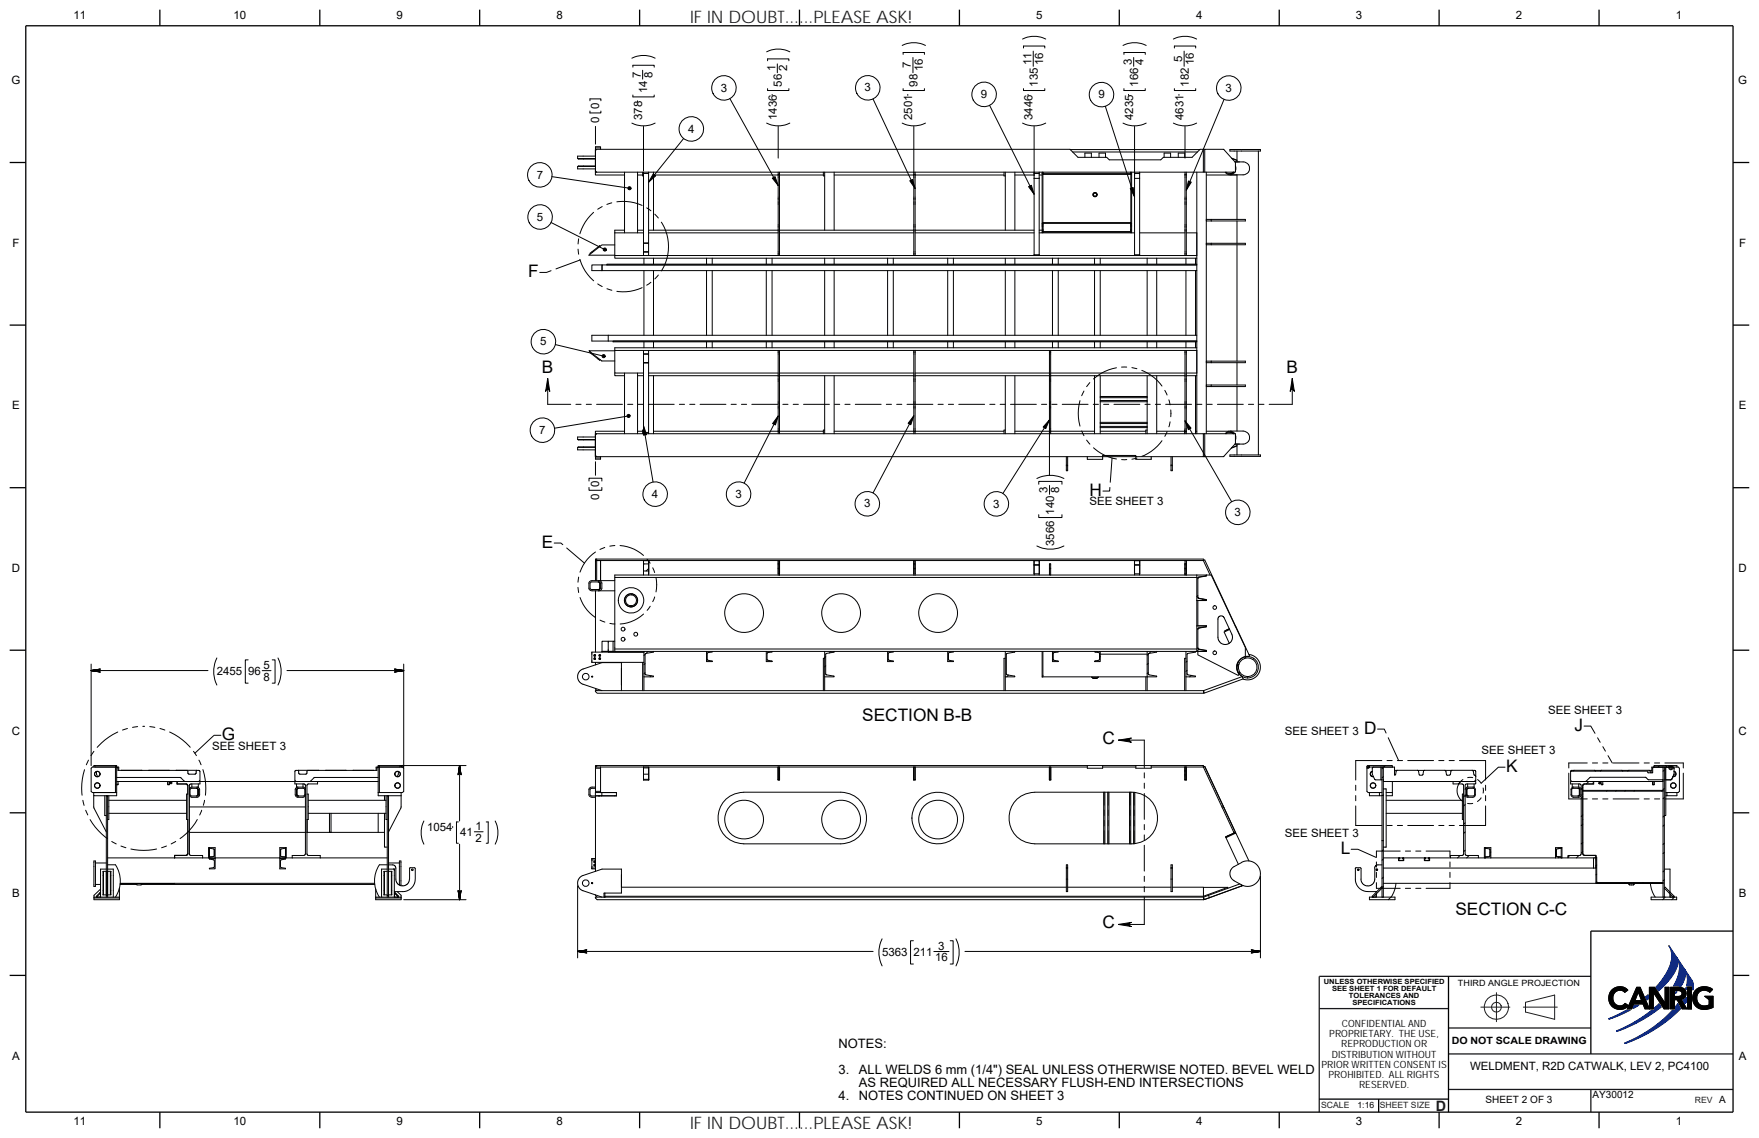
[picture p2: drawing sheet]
<svg xmlns="http://www.w3.org/2000/svg" width="432mm" height="279mm" viewBox="0 0 432 279" stroke-linecap="round" stroke-linejoin="round" font-family="sans-serif">
<defs><g id="words">
<g font-size="4.2" fill="#191924">
<text x="169.4" y="5.6">IF IN DOUBT......PLEASE ASK!</text>
<text x="169.4" y="277.1">IF IN DOUBT......PLEASE ASK!</text>
</g>
<g font-size="4.2">
<text x="129.7" y="68.1">F</text>
<text x="133" y="91.5">B</text>
<text x="315.8" y="91.5">B</text>
<text x="267.5" y="121.8">H</text>
<text x="133" y="134.5">E</text>
<text x="211.7" y="177">SECTION B-B</text>
<text x="386.5" y="179.5">J</text>
<text x="54.5" y="181.7">G</text>
<text x="270.7" y="182.7">C</text>
<text x="334.9" y="180.2">D</text>
<text x="369.7" y="189.5">K</text>
<text x="329.1" y="209.7">L</text>
<text x="270.7" y="227.9">C</text>
<text x="357.3" y="224.6">SECTION C-C</text>
</g>
<text font-size="3.5" fill="#191924" x="352.4" y="272.7">D</text>
<g font-size="3.2">
<text x="205.8" y="257.3">NOTES:</text>
<text x="205.8" y="263.7">3.</text>
<text x="210.8" y="263.7">ALL WELDS 6 mm (1/4&quot;) SEAL UNLESS OTHERWISE NOTED. BEVEL WELD</text>
<text x="210.8" y="266.8">AS REQUIRED ALL NECESSARY FLUSH-END INTERSECTIONS</text>
<text x="205.8" y="270">4.</text>
<text x="210.8" y="270">NOTES CONTINUED ON SHEET 3</text>
</g>
<g font-size="2.8">
<text x="18.1" y="4.7">11</text>
<text x="57.3" y="4.7">10</text>
<text x="97.3" y="4.7">9</text>
<text x="136.6" y="4.7">8</text>
<text x="254.4" y="4.7">5</text>
<text x="293.6" y="4.7">4</text>
<text x="332.9" y="4.7">3</text>
<text x="372.1" y="4.7">2</text>
<text x="411.4" y="4.7">1</text>
<text x="190.4" y="17.5" transform="rotate(-90 190.4 17.5)">1</text>
<text x="193.2" y="17.5" transform="rotate(-90 193.2 17.5)">2</text>
<text x="223.6" y="16.8" transform="rotate(-90 223.6 16.8)">7</text>
<text x="226.5" y="17.5" transform="rotate(-90 226.5 17.5)">16</text>
<text x="253.2" y="16" transform="rotate(-90 253.2 16)">11</text>
<text x="256.1" y="16" transform="rotate(-90 256.1 16)">16</text>
<text x="277.8" y="16" transform="rotate(-90 277.8 16)">3</text>
<text x="280.7" y="16" transform="rotate(-90 280.7 16)">4</text>
<text x="290.2" y="15.2" transform="rotate(-90 290.2 15.2)">5</text>
<text x="293.1" y="16" transform="rotate(-90 293.1 16)">16</text>
<text x="2.9" y="20.7">G</text>
<text x="157.3" y="19.1" transform="rotate(-90 157.3 19.1)">7</text>
<text x="158.9" y="22.9" transform="rotate(-90 158.9 22.9)">14</text>
<text x="160.2" y="19.1" transform="rotate(-90 160.2 19.1)">8</text>
<text x="176.9" y="22.5">3</text>
<text x="191.9" y="21.3" transform="rotate(-90 191.9 21.3)">56</text>
<text x="212.2" y="22.5">3</text>
<text x="225.2" y="21.3" transform="rotate(-90 225.2 21.3)">98</text>
<text x="254.8" y="21.3" transform="rotate(-90 254.8 21.3)">135</text>
<text x="279.4" y="21.3" transform="rotate(-90 279.4 21.3)">166</text>
<text x="291.8" y="21.3" transform="rotate(-90 291.8 21.3)">182</text>
<text x="300.9" y="22.5">3</text>
<text x="426.7" y="20.7">G</text>
<text x="157.6" y="29.4" transform="rotate(-90 157.6 29.4)">378</text>
<text x="190.7" y="29.4" transform="rotate(-90 190.7 29.4)">1436</text>
<text x="223.9" y="29.4" transform="rotate(-90 223.9 29.4)">2501</text>
<text x="240.8" y="24.1">9</text>
<text x="253.5" y="29.4" transform="rotate(-90 253.5 29.4)">3446</text>
<text x="269.6" y="24.1">9</text>
<text x="278.2" y="29.4" transform="rotate(-90 278.2 29.4)">4235</text>
<text x="290.5" y="29.4" transform="rotate(-90 290.5 29.4)">4631</text>
<text x="147.1" y="30.2" transform="rotate(-90 147.1 30.2)">0 0</text>
<text x="168.9" y="32.6">4</text>
<text x="131.7" y="43.8">7</text>
<text x="131.8" y="54.2">5</text>
<text x="3.1" y="60.6">F</text>
<text x="427" y="60.6">F</text>
<text x="132.6" y="84.8">5</text>
<text x="3" y="100.5">E</text>
<text x="426.9" y="100.5">E</text>
<text x="132.4" y="106.5">7</text>
<text x="147.1" y="119.7" transform="rotate(-90 147.1 119.7)">0</text>
<text x="147.1" y="122.7" transform="rotate(-90 147.1 122.7)">0</text>
<text x="160" y="122.2">4</text>
<text x="180.5" y="122.2">3</text>
<text x="212.1" y="124.6">3</text>
<text x="243.8" y="124.6">3</text>
<text x="257.2" y="121.1" transform="rotate(-90 257.2 121.1)">3</text>
<text x="260" y="121.1" transform="rotate(-90 260 121.1)">8</text>
<text x="267.4" y="124.1">SEE SHEET 3</text>
<text x="258.7" y="126.4" transform="rotate(-90 258.7 126.4)">140</text>
<text x="303.1" y="126.7">3</text>
<text x="258.7" y="134" transform="rotate(-90 258.7 134)">3566</text>
<text x="2.9" y="140.4">D</text>
<text x="426.8" y="140.4">D</text>
<text x="53.2" y="165.8">2455</text>
<text x="60.9" y="165.8">96</text>
<text x="64.7" y="164.2">5</text>
<text x="64.7" y="167.1">8</text>
<text x="380" y="175.4">SEE SHEET 3</text>
<text x="2.9" y="180.3">C</text>
<text x="52.1" y="184.2">SEE SHEET 3</text>
<text x="315.4" y="180.6">SEE SHEET 3</text>
<text x="363.7" y="185.1">SEE SHEET 3</text>
<text x="426.8" y="180.3">C</text>
<text x="116.7" y="203.8">1</text>
<text x="104.8" y="204.1">1054</text>
<text x="113" y="205.3">41</text>
<text x="116.7" y="206.6">2</text>
<text x="315.4" y="205.5">SEE SHEET 3</text>
<text x="3" y="220.2">B</text>
<text x="426.9" y="220.2">B</text>
<text x="230.3" y="233.2">3</text>
<text x="216.5" y="234.8">5363</text>
<text x="224.2" y="234.8">211</text>
<text x="229.5" y="236.1">16</text>
<text x="3" y="260.2">A</text>
<text x="360.9" y="262.7">WELDMENT, R2D CATWALK, LEV 2, PC4100</text>
<text x="426.9" y="260.2">A</text>
<text x="18.1" y="276.2">11</text>
<text x="57.3" y="276.2">10</text>
<text x="97.3" y="276.2">9</text>
<text x="136.6" y="276.2">8</text>
<text x="254.4" y="276.2">5</text>
<text x="293.6" y="276.2">4</text>
<text x="332.9" y="276.2">3</text>
<text x="372.1" y="276.2">2</text>
<text x="411.4" y="276.2">1</text>
</g>
<g font-size="2.5">
<text x="326.3" y="254.7">PROPRIETARY. THE USE,</text>
<text x="329.2" y="257.2">REPRODUCTION OR</text>
<text x="329.4" y="252.2">CONFIDENTIAL AND</text>
<text x="356.4" y="256.4">DO NOT SCALE DRAWING</text>
<text x="324.4" y="262.1">PRIOR WRITTEN CONSENT IS</text>
<text x="327" y="259.7">DISTRIBUTION WITHOUT</text>
<text x="326.1" y="264.6">PROHIBITED. ALL RIGHTS</text>
<text x="333.6" y="267.1">RESERVED.</text>
<text x="390.9" y="269.6">AY30012</text>
<text x="364.7" y="270.9">SHEET 2 OF 3</text>
<text x="422" y="270.9">A</text>
</g>
<g font-size="2.1">
<text x="357.9" y="242">THIRD ANGLE PROJECTION</text>
<text x="333.2" y="272.1">1:16</text>
</g>
<g font-size="2.1" fill="#191924">
<text x="324.3" y="272.1">SCALE</text>
<text x="338.7" y="272.1">SHEET SIZE</text>
<text x="416.1" y="270.9">REV</text>
</g>
<g font-size="1.8">
<text x="325" y="241.6">UNLESS OTHERWISE SPECIFIED</text>
<text x="327" y="243.3">SEE SHEET 1 FOR DEFAULT</text>
<text x="331.1" y="245.1">TOLERANCES AND</text>
<text x="332" y="246.9">SPECIFICATIONS</text>
</g>
</g></defs>
<path d="M390.5 239.7h-66.7v33.3M323.8 247.6h31.8M355.6 258.8h69.8M355.6 252.4h34.9M355.6 267.5h69.8M390.5 267.5v5.5" fill="none" stroke="#191924" stroke-width=".32"/>
<g fill="none" stroke="#000" stroke-width=".32">
<path d="M6.3 6.3h419.1v266.8h-419.1zM39.2 2.4v3.9M78.5 2.4v3.9M117.8 2.4v3.9M157 2.4v3.9M196.3 2.4v3.9M235.5 2.4v3.9M274.8 2.4v3.9M314 2.4v3.9M353.3 2.4v3.9M392.5 2.4v3.9M2.4 39.9h3.9"/>
<path d="M425.4 39.9h4M2.4 79.8h3.9M425.4 79.8h4M2.4 119.7h3.9M425.4 119.7h4M6.3 139.7h.1M425.4 139.7h.1M2.4 159.6h3.9M425.4 159.6h4M2.4 199.6h3.9M425.4 199.6h4M2.4 239.5h3.9"/>
<path d="M355.6 239.7v33.4M425.4 239.5h4M425.4 228.6h-34.9v30.2M39.2 273v4M78.5 273v4M117.8 273v4M157 273v4M196.3 273v4M235.5 273v4M274.8 273v4M314 273v4M323.8 269.9h31.8"/>
<path d="M338.4 269.9v3.2M353.3 273v4M392.5 273v4"/>
</g>
<path d="M409.7 232.2l1.8 2.7 .3 .7a4.5 4.5 0 0 1-1.1 3.7l-1.3 1.7-2.3 2.3-.6-.9a13.7 13.7 0 0 0 3.9-7.3 4.4 4.4 0 0 0-.7-2.9zM411.5 234.9l1.9 2.8a4 4 0 0 1-.8 4.4h-1.8a6.9 6.9 0 0 0 .7-7.1zM413.5 238l2 3 .2 1-.2 1v-.9h-1.5a5.2 5.2 0 0 0-.5-4.1zM394.9 250.1l4.3-2.1h.9l-3.3 1.6-1.8 .6zM396.8 253.1a35.6 35.6 0 0 0 8.7-5.1h.6v-.6l1.2-1 .5 .8a36.6 36.6 0 0 1-10.9 6zM398.8 256.1a32.8 32.8 0 0 0 11.8-8.1h.7a1.97 1.97 0 0 1 .6-1.6l.6 1.3a35.8 35.8 0 0 1-13.6 8.5zM401.2 246.8h1.1l-1.4 .8zM404 244.8l.6-.5v1l-.3 .2zM411.3 243.5h.3l-.3 .4zM413.2 245.6l.7-.7v1.1l-.2 .4zM413.9 242.4v.5z" fill="none" stroke="#0d2b88" stroke-width=".25"/>
<g fill="#0d2b88" stroke="#0d2b88" stroke-width=".25">
<path d="M394.9 250.1l4.3-2.1h.9l-4.1 1.9-1 .3z" fill-rule="evenodd"/>
<path d="M401.2 246.8h1.1l-1.4 .8z" fill-rule="evenodd"/>
<path d="M404.1 244.6l.5-.3v1l-.3 .2-.3-.7z" fill-rule="evenodd"/>
<path d="M409.7 232.2l1.9 2.8-.1-.1a2.55 2.55 0 0 1 0 2.9 17.3 17.3 0 0 1-4.4 5.5l-.6-.9a12.2 12.2 0 0 0 3.9-8.1l-.2-.9z" fill-rule="evenodd"/>
<path d="M411.6 235l1.8 2.7a4.2 4.2 0 0 1-.8 4.4h-1.8a6.9 6.9 0 0 0 .8-7.1z" fill-rule="evenodd"/>
<path d="M413.5 238l2 3.1 .2 .9-.2 1v-.9h-1.5a5.1 5.1 0 0 0-.5-4.1z" fill-rule="evenodd"/>
<path d="M411.3 243.5h.3l-.3 .4z" fill-rule="evenodd"/>
<path d="M413.9 242.4v.5z" fill-rule="evenodd"/>
<path d="M413.2 245.6l.7-.7v1.1l-.2 .4z" fill-rule="evenodd"/>
<path d="M396.8 253.1l4.8-2.4 3.9-2.7h.6a1.72 1.72 0 0 1 1.2-1.6l.5 .8a37 37 0 0 1-10.9 6z" fill-rule="evenodd"/>
<path d="M398.8 256.1l2.6-1.2 3.6-2.1a29.1 29.1 0 0 0 5.6-4.8h.7v-.9l.6-.7 .6 1.3a35.8 35.8 0 0 1-13.6 8.5z" fill-rule="evenodd"/>
</g>
<g fill="none" stroke="#000" stroke-width=".25">
<path d="M155.1 14.3a6.4 6.4 0 0 1 5.7 0M155.4 16.5v-.5h5.2v.5M157.8 17.3v2.1M188.2 12.7a6.3 6.3 0 0 1 5.7 0M188.4 14.9v-.4h5.3v.4M190.8 15.7v2.2M221.5 11.2a6.4 6.4 0 0 1 5.7 0M221.7 13.4v-.5h5.2v.5M224.1 14.1v3.8M251 9.6a6.3 6.3 0 0 1 5.7 0M251.2 11.8v-.5h5.3v.5M253.6 12.6v3.7"/>
<path d="M275.7 11.2a6.3 6.3 0 0 1 5.7 0M275.9 13.4v-.5h5.2v.5M278.3 14.1v2.2M288 9.6a6.4 6.4 0 0 1 5.8 0M288.3 11.8v-.5h5.2v.5M290.7 12.6v3.7M141.8 38.9h4.4M144.8 27.3v.4h2.7v-.4M144.8 24.7v-.4h2.7v.4M146.2 37l.3-.3h116.2l1.9 1.9h7.1l.6 .6h12.6l.7-.6h7l2-1.9h.8v5.6h-148.9M146.2 36.7v1.6h-4.4v.6l4.4 .2M146.2 31v4.4"/>
<path d="M146.2 36.3h1.2M147.4 36.3v-.3h-1.2v6.3h.3M147.4 36.3v.4M155.1 30.2a6.4 6.4 0 0 0 5.7 0M155.4 23.3v.5h5.2v-.5M156.5 24.7h.1M158 31v11M167.8 34l-8.6 10.7M179.2 24.2l11.8 21.4M188.2 30.2a6.3 6.3 0 0 0 5.7 0M188.4 21.8v.4h5.3v-.4M189.5 23.2h.1"/>
<path d="M191 31v7.8M214.3 24.3l10.3 22M221.5 30.2a6.4 6.4 0 0 0 5.7 0M221.7 21.8v.4h5.2v-.4M222.8 23.2h.1M224.3 31v25.5M242.9 25.9l11 21.8M251 30.2a6.3 6.3 0 0 0 5.7 0M251.2 21.8v.4h5.3v-.4M252.4 23.2h.1M253.9 31v31.7M262.7 36.7h31.8"/>
<path d="M263.3 37.3h30.6M266.3 38.6v-1h1.6v1M269.8 38.6v-1h1.6v1M271.3 26.1l7.2 22.2M275.7 30.2a6.3 6.3 0 0 0 5.7 0M275.9 21.8v.4h5.2v-.4M277 23.2h.1M278.5 31v31.7M285.8 38.6v-1h1.6v1M288 30.2a6.4 6.4 0 0 0 5.8 0M288.3 21.8v.4h5.2v-.4M289.2 38.6v-1h1.6v1"/>
<path d="M289.4 23.2h.1M290.9 31v7.8M295.4 36.7h.3M295.7 36.7h4.7l2.9 3.2v2.4h-7.6zM300.5 24.4l-9.3 22.3M301.9 36.7h7.5v.4h-7.5zM302.3 38.8l1.4 .5M302.5 38.9l1.2 .5M303.2 39.8h2a1.59 1.59 0 0 1 1.5 1.5 1.59 1.59 0 0 1-1.5 1.6h-3.3M303.7 37.1v2.7M308.9 37.1v74.6M135.3 54.6l13.2 6.7"/>
<path d="M135.5 43.4l19 2.8M141.8 40.9h4.4M142 58.6l-.1 1.3M145.7 52.1a11.4 11.4 0 0 0-3.4 5.3M146.2 42l.3 .3M146.2 40.7h-4.2l-.2 .2v.6h4.4v1.5h7.1M147.8 50.7l-1.1 .7M150.2 49.8l-1.2 .4M150.9 57.2v5.5h7.1M150.9 57.2h7.1M151.4 49.6a11.2 11.2 0 0 1 6.2 .8M153.3 56.5h-2.4v.7"/>
<path d="M153.3 42.3v14.9M156.5 43h1.3M156.5 56.5h1.5M156.5 42.3v14.9M157.8 42.3v.9h.2M158 59.8v2M158 42.3h.1M158 42.6v17M158 59.6h1.2M158 42.3v.3h1.2M158 59.6l1.2 .2M158.8 51l1 .8"/>
<path d="M159.2 56.5h31.8M159.2 42.3v.3M159.2 59.8v2M159.2 42.3h.1M159.2 42.6v17.2M159.2 57.2h31.8M160.4 43h30.6M160.4 42.3v14.2M160.7 52.6l.9 .9M162.3 54.5a11.1 11.1 0 0 1 0 12M191 42.3v14.2M191 42.8h.3"/>
<path d="M191 56.5v6.2h.3M191.3 43h10.8M191.3 56.5h33M191.3 42.3v14.2M191.3 57.2h33M191.3 56.5v6.2M202.1 42.3v.9h.3M202.4 42.3v14.2M204.8 42.3v14.2M204.8 43h19.5M224.3 56.5v6.2h.3M224.3 42.8h.3"/>
<path d="M224.6 43h21.9M224.6 56.5h29.3M224.6 57.2h29.3M224.6 42.3v14.2M224.6 56.5v6.2M246.5 42.3v.9h.3M246.8 42.3v14.2M249.1 42.3v14.2M249.1 43h4.8M253.9 42.3v.3h1.2M253.9 43.8h1.2M255.1 43h.7"/>
<path d="M255.1 56.5h.7M255.1 42.3v.3M255.1 42.3h.1M255.1 42.6v20.1M255.1 57.2h23.4M255.8 55.2v2M255.8 55.2h.2v.4M255.8 42.3v12.9M255.8 54.8h.2M255.8 57.1h.2M256 54.7h21.6v.1M256 56.3h.1"/>
<path d="M256 54.8h21.8M256 57h21.6M256 42.4v.4h21.6M256 42.3v14.9M256 56.5h.1M277.6 57.1h.2M277.6 56.7v.2h-21.6v-.2M277.6 42.3v14.9M277.6 56.3h.1M277.6 42.4v.2M277.6 56.5h.1M277.8 55.2v2"/>
<path d="M277.8 55.2h-.2v.4M277.8 42.6h-22M277.8 42.3v12.9M278.5 42.3v.3h1.3M278.5 43.8h1.3v18.7M279.8 42.3v.3M279.8 42.3h.1M279.8 42.6v1.2M279.8 57.2h11.1M290.9 42.3v20.4h.3M290.9 42.8h.3M291.2 57.2h2.6"/>
<path d="M291.2 42.3v20.4M293.8 42.3v64.2M295.4 42.3h.3M296.1 42.3v64.2M296.1 43h7.6M296.1 53.9h9.6v.4h-9.6M296.1 59.7h9.6v.4h-9.6M296.1 53.9v.4M296.1 59.7v.4M297.3 53.9v.4M297.3 59.7v.4M300.8 42.3a1.36 1.36 0 0 0 2.3 0"/>
<path d="M301 42.3l.1 .1a1.12 1.12 0 0 0 1.6-.1M301.9 42.7h.1M301.9 42.7l.9-.4zM303.3 40.7v1.2M303.7 42.9v11M303.7 54.3v5.4M135.3 66.5l-1.1 .4h-1.7M141.9 61.2l.1 1.2M142.3 63.7a11 11 0 0 0 3.4 5.2M142.4 63.8l-5.9 2.2M146.7 69.7l1.1 .7M147.3 60.5l-.1-.2-2.3 1.9v.1"/>
<path d="M149 70.9l1.2 .4M150.9 62.7v.7h142.9M150.9 60.1h-3.2l-3.1 2.5 6.3 .1M157.6 70.6a10.5 10.5 0 0 1-6.2 .9M158 61.8v.1M158 61.8h1.2M158.1 63.4v1.5M158.1 66.4v15.9M159.2 61.9h-1.2v.8h1.2M159.2 61.8v.9M159.2 62.7h31.8M159.8 69.3l-1 .7"/>
<path d="M160.4 63.4v1.5M160.4 66.4v15.9M161.6 67.5l-.9 1M173.4 63.4v1.5M173.4 66.4v15.9M174.8 63.4v1.5M174.8 66.4v15.9M188.1 63.4v1.5M188.1 66.4v15.9M189.5 63.4v1.5M189.5 66.4v15.9M191.3 62.7h33"/>
<path d="M202.4 63.4v1.5M202.4 66.4v15.9M204.8 63.4v1.5M204.8 66.4v15.9M217.9 63.4v1.5M217.9 66.4v15.9M219.3 63.4v1.5M219.3 66.4v15.9M224.6 62.7h66.3M232.6 63.4v1.5M232.6 66.4v15.9M234 63.4v1.5"/>
<path d="M234 66.4v15.9M246.8 63.4v1.5M246.8 66.4v15.9M249.1 63.4v1.5M249.1 66.4v15.9M253.9 62.5h1.2M258.4 63.4v1.5M258.4 66.4v15.9M259.8 63.4v1.5M259.8 66.4v15.9M268.7 63.4v1.5M268.7 66.4v15.9"/>
<path d="M270.1 63.4v1.5M270.1 66.4v15.9M278.5 62.5h1.3M279.8 62.5v.2M281.6 63.4v1.5M281.6 66.4v15.9M284 63.4v1.5M284 66.4v15.9M291.1 63.4v1.5M291.1 66.4v15.9M291.2 62.7h2.6M293.5 63.4v1.5"/>
<path d="M293.5 66.4v15.9M293.8 64.9h-144.8v.1h144.8h-146v1.4v-1.4h-2.5v1.4h148.5M303.7 60.1v28.6M134.5 92.9v6.4h5.6M136.3 84.6l11.9 2.8M141.4 99.3h1.2M143.9 99.3h1.3M144.9 86.4v.3l2.3 1.8 .1-.2M146.5 99.3h6.3M149.3 82.3v1.4M150.9 91.6v.6h2.4M150.9 86v5.6h7.1"/>
<path d="M150.9 86h142.9M150.9 86.1h-6.3l3.1 2.5h3.2M153.3 91.6v14.9M154.1 99.3h1.2M156.5 92.2h1.5M156.5 91.6v14.9M156.6 99.3h1.3M158 86v.9M158 87v2M158 89v17.2M158 86.9h1.2M158 89h1.2"/>
<path d="M158 86.9l1.2 .1M158 89.1h1.2M158.1 83.9v1.5M159.2 99.3h6.3M159.2 91.6h31.8M159.2 92.2h31.8M159.2 86v1M159.2 87v2M159.2 89v17.2M160.4 83.9v1.5M160.4 92.2v14.3M166.8 99.3h1.2"/>
<path d="M169.3 99.3h1.3M171.9 99.3h6.3M173.4 83.9v1.5M174.8 83.9v1.5M179.5 99.3h1.2M182 99.3h1.3M184.6 99.3h6.3M188.1 83.9v1.5M189.5 83.9v1.5M191 86v6.3M191 93v13M191 92.3v.7"/>
<path d="M191.3 91.6h33M191.3 92.2h33M191.3 86v6.3M191.3 93v13.5M191.3 92.3v.7M192.2 99.3h1.2M194.7 99.3h1.3M197.3 99.3h6.3M202.4 83.9v1.5M202.4 92.2v14.3M204.8 83.9v1.5M204.8 92.2v14.3"/>
<path d="M204.9 99.3h1.2M207.4 99.3h1.3M210 99.3h6.3M217.6 99.3h1.2M217.9 83.9v1.5M219.3 83.9v1.5M220.1 99.3h1.3M222.7 99.3h6.3M224.3 86v6.3M224.3 92.3v13.7M224.6 91.6h33M224.6 92.2h33"/>
<path d="M224.6 86v6.3M224.6 92.3v14.2M230.3 99.3h1.2M232.6 83.9v1.5M232.8 99.3h1.3M234 83.9v1.5M235.4 99.3h6.3M243 99.3h1.2M245.5 99.3h1.3M246.8 83.9v1.5M246.8 92.2v14.3M248.1 99.3h6.3"/>
<path d="M249.1 83.9v1.5M249.1 92.2v14.3M255.7 99.3h1.2M257.6 86v6.3M257.6 92.3v24.4M257.9 91.6h33M257.9 92.2h33M257.9 86v6.3M257.9 92.3v14.2M258.2 99.3h1.3M258.4 83.9v1.5M259.8 83.9v1.5"/>
<path d="M260.8 99.3h6.3M265.1 98.4a11.8 11.8 0 0 0 0 6.2M266.1 96l-.6 1.2M267.5 93.9l-.8 1M268.4 99.3h1.2M268.7 83.9v1.5M268.7 92.2v14.3M270.1 97.3h11.5M270.1 97.6h11.5M270.1 98.6h11.5M270.1 98.3h11.5M270.1 83.9v1.5"/>
<path d="M270.1 92.2v14.3M270.9 99.3h1.3M273.5 99.3h6.3M274.1 90.3l-1.9 .5a10.7 10.7 0 0 0-3.8 2.2M275.3 90.1h1.3M277.9 90.3l1.2 .2M280.3 90.9l1.4 .7 1.7 1.2 1.8 2M281.1 99.3h1.2M281.6 83.9v1.5M281.6 92.2v14.3M283.6 99.3h1.3M284 83.9v1.5"/>
<path d="M284 92.2v14.3M285.9 95.8l.6 1.2M286.2 99.3h6.3M286.9 98.2l.3 1.2M290.9 86v6.3M290.9 92.3v13.7M291.1 83.9v1.5M291.2 91.6h2.6M291.2 92.2h2.6M291.2 86v6.3M291.2 92.3v14.2M293.5 83.9v1.5"/>
<path d="M293.5 92.2v14.3M293.8 99.3h1.2M293.8 82.3h-148.5v1.4h148.5h-143.3v.2h143.3M293.8 85.4h-142.9v.6M296.1 88.7h9.6v.3h-9.6M296.1 94.5h9.6v.4h-9.6M296.1 88.7v.3M296.1 94.5v.4M296.3 99.3h1.3M297.3 88.7v.3M297.3 94.5v.4M298.9 99.3h6.3"/>
<path d="M303.7 89v5.5M303.7 94.9v10.9M306.5 99.3h1.2M309 99.3h1.3M317.2 92.9v6.4h-5.6M141.8 109.8h4.4M144.6 119.7v.7h3.1v-.7M144.6 118.1v-.7h3.1v.7M146.2 112.1h.1M146.2 109.7l-4.4 .1v.6h4.4M146.2 107.9h-4.4M146.2 113.4v3.3"/>
<path d="M146.2 112.4h1.2M146.5 106.5h148.9v5.6h-16.6v-.3h-8.1v.3h-124.2l-.3-.3M146.5 106.5l-.3 .3v5.9h1.2v-.6M146.5 106.5h-.3v5.6M153.3 105.9h-7.1v1.4h-4.4v.6l.2 .1h4.2M154.3 102.1l-18.2 3M156.5 105.9h1.3M158 106.2v.3M158 106.5h.1M158 106.2h1.2M158 104.5l2.3 13.8M158 105.6h-.2v.9"/>
<path d="M159.2 106.2v.3M159.2 106.5h.1M160.4 105.9h30.6M191 102.1l-8.3 16.5M191.3 105.9h10.8M191.3 106h-.3v.5M202.4 105.6h-.3v.9M204.8 105.9h19.5M224.3 102.1l-10 18.9M224.6 105.9h21.9M224.6 106h-.3v.5M246.8 105.6h-.3v.9"/>
<path d="M249.1 105.9h8.5M254.5 117.5a7.5 7.5 0 0 1 6.7 0M255 118.9v-.7h5.7v.7M257.6 103.1l-11.4 18.1M257.6 119.2v2.2M257.9 105.9h10.8M257.9 106h-.3v.5M261.8 114.2h.3v1.4h-.3zM261.8 112.1v2.1M262.1 112.1v2.1M265.5 105.8l.6 1.2M266.7 108.1l.8 1"/>
<path d="M266.9 112.1v.7h3.8v-.7h8.1v.7h3.8v-.7M268.4 109.9l.4 .3a10.9 10.9 0 0 0 5.3 2.5M270.1 105.9h11.2M270.1 103.7h11.5M270.1 104h11.5M270.1 105h11.5M270.1 104.7h11.5M272.5 119.7l-.1 .9h-1.7M273 112.5l-.5 5.9M275.3 112.8h1.3M279.1 112.5l-1.2 .2M281.6 105.6h-.3v.9"/>
<path d="M284 105.9h6.8M285.2 108.2l-1.1 1.3-1.5 1.3-2.3 1.2M286.5 106l-.6 1.1M287.2 103.6l-.3 1.2M287.4 100.6v1.7M287.5 114.2h.3v1.4h-.3zM287.5 112.1v2.1M287.8 112.1v2.1M290.9 103.3l11.4 19.9M290.9 105.6l-.1 .9M291.2 106h-.3v.5M293.5 105.9h.3"/>
<path d="M295.4 106.5h7.9v2.4l-2.9 3.2h-4.7M295.7 106.5v5.6h-.3M296.1 105.9h5.6M300.8 106.5a1.37 1.37 0 0 1 2.3 0M301 106.5l.1-.1a1.14 1.14 0 0 1 1.6 .1M301.9 106.1l.9 .4M301.9 111.7h7.5v.4h-7.5zM301.9 105.8h3.3a1.6 1.6 0 0 1 1.5 1.6 1.6 1.6 0 0 1-1.5 1.6h-2M303.3 106.8v1.2M303.7 109.4l-1.3 .5M303.7 109.5l-1.5 .5M303.7 109v2.7"/>
<path d="M136 133.3h1.7l.5 .4M139.1 134.5l4.4 3.8M146.2 135.5a10 10 0 0 0-3.8 5M146.2 137.3h149.2v.3h-149.2zM146.5 137.3v5.3M146.5 137.6h-.3v5M147.4 137.6v5M148.5 134.4l-1.2 .5M150.9 133.9l-1.2 .2M152.2 133.9a9.4 9.4 0 0 1 5.8 2.5M158 137.6h.1M158 137.6h1.2v3.6"/>
<path d="M158 137.6v.9M158 138.5h1.2M158 138.5v1.7h1.2M158.1 138.5l-.1 .1M158.8 137.3l.8 1M159.2 139.6l-.6 .6M159.3 137.6l-.1 3.2M160.2 139.4l.5 1.2M191 139.6h.3M191.3 138.4v-.8h-.3v3.6M191.3 138.7v-.3h-.3v.3M191.4 137.6l-.1 3.6"/>
<path d="M224.3 139.6h.3M224.6 137.6v3.6M224.6 138.7v-.3h-.3v.3M224.6 138.4v-.8h-.3v3.6M253.8 137.6l.1 3.3M253.9 138.6h1.2v.2h-1.2M253.9 137.7h1.2v.3M253.9 137.7v.3M254.5 134a7.4 7.4 0 0 0 6.7 0M255 126.4v.7h5.7v-.7M255.1 137.6v3.3M257.6 139.6v-1.2h.3v2.8"/>
<path d="M257.6 139.6h.3M257.6 139.6v1.6h.3M278.5 137.6v3.6M278.5 138.6h1.3v.2h-1.3M278.5 137.7h1.3v.3M278.5 137.7v.3M279.8 137.6v3.3M290.9 138.4v1.2M290.9 139.6v1.6h-33M290.9 138.4v-.8h.3v.8M290.9 139.6h.3M290.9 138.4h.3"/>
<path d="M290.9 139.6v1.6h.3M291.2 138.4v2.8M291.2 137.6v3.2M141.9 144.2l.1 1.3M142 141.7l-.1 1.2M142.4 146.7l.7 1.7 1.1 1.4 2 1.8M146.2 145.1v15M146.8 142.9l.4 .2v1.4l-.4 .2M146.9 142.9l.4 .2v1.3l-.4 .3M146.9 142.6l.6 .1 .2 .5-.1 1.5-.7 .4M146.9 142.9h-1.7l-.4 .2 .1 1.6h1.9M146.9 142.9l.4 .2v1.4l-.5 .2"/>
<path d="M147.3 152.3l1.2 .4M147.8 159.9h3.1M147.8 159.9v.2M149.3 157.4h-1.5v2.5M149.7 153.1l1.3 .1M150.5 157.4h-1.2v2.5M150.9 157.4h-.4v2.5h-1.2v.2M150.9 159.3h142.9M150.9 142.6h-5.9l-.4 .5v1.3l.2 .5 .5 .2h5.6M150.9 159.3v.6h7.2M150.9 141.8v17.5M152.6 154.2a.46 .46 0 0 1 .6-.1 .46 .46 0 0 1 .2 .5l-.2 .3-.6-.1-.1-.3z"/>
<path d="M153.6 147.5l-.3 .2M155.2 145.8l-.2 .2M158 150.7a9.3 9.3 0 0 1-5.8 2.5M158 140.2v1M158.1 159.9v6.3M158.1 159.9h110.6M159.1 159.9l-.5 .5M159.6 148.8l-.7 1.1M160.4 159.9l-.1 .2-1.8 .3-.2 .3M160.7 146.6l-.5 1.1M161 141.8l.2 1.8-.2 1.7M174.8 159.9l-1.1 .4-.1 1.6 .1 .2 1.1 .2v.1h-1.4v-2.5"/>
<path d="M189.5 159.9l-1.2 .4v1.6l1.2 .5h-1.4v-2.5M191 140.8h.1M191.3 140.8h.1M202.4 159.9v6.3M204 159.9l-.4 .4M204.8 159.9l-.1 .2-2 .4v4.9M219.3 159.9l-1.2 .4v1.6l1.2 .5h-1.4v-2.5M224.3 140.8h.1M224.6 140.8h.1M234 159.9l-1.2 .4v1.6l1.2 .5h-1.4v-2.5M246.8 159.9v6.3M249.1 159.9l-.1 .2-1.9 .4-.1 5 .2 .2 1.8 .3 .1 .2h-2.3"/>
<path d="M253.8 140.8h.1M253.9 141.2v-.3h1.2v.3M255.1 140.8h.1M256 159.9v6.3h-.2v-6.3M257.6 141.2h-106.7v.6h142.9M258.4 159.9v2.5h1.4l-1.3-.5 .1-1.6 1.2-.4M268.7 159.9h1.4v2.5h-1.4v-.1l1.2-.3v-1.6l-.1-.1-1-.2zM269.1 159.9l-.2 .2M270.1 159.9h23.7M278.5 140.8h.1M278.5 140.9h1.3v.3M279.8 140.8h.1"/>
<path d="M281.6 159.9v6.3M282.6 159.9l-.5 .5M284 159.9l-.1 .2-2 .4v5l.1 .2 1.9 .3 .1 .2h-2.4M290.9 140.9h.1M291.1 159.9v6.3M291.2 141.2h4.9v.2l-1.9 .3-.2 .2v4.9l2.1 .4v.2h-2.3M293.5 159.9l-.1 .2-2 .4v5l.1 .2 1.9 .3 .1 .2h-2.4M293.8 153.7l2.3-.1v.3l-1.8 .3-.3 .4M293.8 141.2v18.7M294 146.5l.3 .4M294 142.1l.3-.4 1.8-.3v-.2h1.2l8.4 17.8v2.2l-1.1 .5-.6 .7-.3 .8v1.3l.4 1M294 146.2l-.2 .3"/>
<path d="M294 159l.2 .3 1.9 .5v.1h-2.1v.9l10 5 .1-.3M294.3 159.4l1.8 .3v.2h-2.3M294.3 159.4l-.5 .5M294.4 146.9l1.7 .3v.2h-2.1v6.2M295.4 147.1l-.3 .3M296.1 153.7v.2l-2.1 .4v4.9l.3 .2M296.1 159.8l-.1 .1M297.1 141.2l-1.7-3.6 .3-.1 7.5 16.2M300.5 151.7l1.9 4.1 .1 1.1-.8 1.1-1.2 .2-1.1-.6-.4-1.2M300.5 151.7l-.4-.4-.5-.1-.6 .6v4.7M301.8 154.4l-.9 .4M301.8 154.4l-1.1 .5v.2"/>
<path d="M301.8 154.6l-1.3 .6 1.3 2.7M303.3 153.9l3.4 7.1-1 .2M22.4 164.6h28.7M22.4 163v25M28.9 179.7l-3.1 2-1.9 1.8M31.3 178.9l-1.2 .3M33.8 178.4l-1.3 .2M35.5 178.3h-.4M36.8 178.4l1.2 .2M39.3 178.9l1.2 .3M41.6 179.7l2.3 1.3 2.8 2.5M53.2 161.5a7.5 7.5 0 0 0 0 6.7"/>
<path d="M60.9 162h-.7v5.7h.7M64.4 164.7h2.1M66.8 162h.7v5.7h-.7M68.2 161.5a7.5 7.5 0 0 1 0 6.7M70.4 164.6h28.7M99.1 163v25h15.3M143.1 168l-.9-.6-.4-1 .2-1.2 .8-.8 5-1.7h4.7v6.9M143.2 168l4.6 1.6M145.3 166l.2 .1-.1 .2zM145.8 160.8l.2-.1 .1 .4h-.2zM146.2 169.6h149.2v.6h-148.8zM146.2 160.8v.2"/>
<path d="M146.2 161.6v.2M146.2 162.6v.6M146.2 169l.4 .6M147.1 160.8l.3 .1-.1 .2-.2-.1zM147.1 161.6l.2-.1 .1 .3-.3 .1zM147.1 160.8h.3v.3h-.3zM152.5 168.2h.1M152.5 164.1h.1M157.8 162.6v7M158.1 166.2v3.4M158.1 160.1h-12.8v2.5h12.8M158.3 160.7v4.8l2.1 .5v.2h-2.3"/>
<path d="M158.3 160.7l-.2 .2M158.3 162.9l-.2 .3M158.3 165.2l-.2 .2M159.9 165.9l-.3 .3M202.4 166.2v3.4M202.4 161.6h-.3v8M202.7 165.4l.1 .3 1.9 .3 .1 .2h-2.4M202.7 161.2l-.3 .3M202.7 163.5l-.3 .2M246.8 166.2v3.4M246.8 161.6h-.3v8M247.6 165.7l-.5 .5"/>
<path d="M256 166.2h25.6M268 166.3h1.6M268 166.2v.1M269 162.2l-.2 .2M269.6 166.3l-.3 .3h-1l-.3-.3M269.6 166.2v.1M270.1 160.6h11.5M270.1 161.2l-.2 .2M281.3 166.2v3.4M281.6 166.2v3.4M281.9 160.6l-.3 .3M281.9 162.9l-.3 .2"/>
<path d="M281.9 165.1l-.3 .3M291.1 166.2v3.4M291.1 161.6h-.3v8M291.4 162.3l-.3 .3M291.4 164.6l-.3 .2M292.4 165.8l-.4 .4M303.9 162.5l-.3 .9 .1 1.1 .4 .8 .8 .8M304.1 163.1l-.4 .4M304.4 165.1l-.3 .2M305.2 166.7l-9.5 3.5-.3-.6M305.2 166.7l-.3-.6-9.5 3.5M306 161.2l-.5 .4"/>
<path d="M306.6 160.7l1.3 .4 .8 .7 .6 1.3v1.5l-.6 1.2-.9 .7-1.3 .4-1.4-.2M307.8 161.6l-.3 .3M338.2 179h1.6l.5 1M388.9 178.3h1.6l1 1.7M20.3 196.5l.3 1.2M20.7 189l-.6 3.4 .1 2.8M21 198.9l.5 1.2M21.7 186.6l-.5 1.2M23 195.4v2.9l3.1 6M23.1 184.5l-.8 1M23.3 188h-.3v.3M23.3 188h5.3v.3h-.3"/>
<path d="M23.3 188v.3M23.7 189.4v.7l.3 .6M25.7 195.4v4.8h.4M26.1 195.4v24.9M26.1 195.4h.3v24.5M26.4 195.4h.1M26.7 195.4v5.8h-.3M26.7 196.5h19.1M26.7 199.7h19.1M28.3 188v6.6M28.6 190.9h15.7l1.1 1M29 191.9v.8l-.4-.1 .4-.1"/>
<path d="M29.1 189.1v-.8h-6.4l-.3 .3v5.7l.3 .3h5.9M29.9 189.1h-.1M34.8 189.1h.1M36.6 189.1h-.1M41.2 191.9v.8h.4v-.7l.4-.1M41.2 192.5l.2 .2M41.5 189.1h.1M42.2 192.2l-.2-.2-.2 .3M43.3 189.1h-.1M43.4 191.9v.6h2.3l.4 .4v2.1M43.5 191.9v.6h2.3l.3 .4v16.7l-.4 .4M46 189.1l.1 .8 .3 .2h1.6l.3-1 .6 .1 .2 .2v2.2l-.3 .3"/>
<path d="M46.1 195h-.3v6.2h.3M46.5 198.1h28.5M46.9 192.5l-.4 .2v16.9M47.1 192.5v.8M47.5 184.5l.7 1M48.2 193.5l.3 .3v1.4l-.3 .2M48.3 189.1h-19.3l-.1-.6-.2-.2-.1 7.1h-5.6v-.8M48.4 193.5l.3 .3v1.4l-.3 .2M48.4 193.5h-1.4l-.3 .4 .1 1.4 1.4 .1M48.4 193.3h.3l.3 .5v1.4l-.3 .4-1.6 .1-.5-.3-.1-.3M48.4 193.5l.3 .3v1.4l-.5 .2M48.7 192.5v.8h-1.6l-.5 .2-.1 .4"/>
<path d="M48.8 186.6l.6 1.2M49.1 191.9v.6h-2.2M49.5 198.9l-.5 1.2M49.8 189l.7 3.4-.1 2.8M50.2 196.5l-.3 1.2M52.4 180.6l-4.6 4.3M54.2 180.5l-1.7 .1M72.4 191.9v.6h2.3l.3 .2v16.9l-.4 .4h-2.9v.6M72.8 192.5v.8h1.6M73.1 193.3h-.3l-.3 .5v1.4l.3 .4 1.6 .1 .5-.3 .1-.3M73.1 193.5l-.3 .3v1.4l.3 .2M73.3 193.5h1.2l.3 .4-.1 1.4-1.4 .1"/>
<path d="M73.3 193.5l-.4 .3v1.4l.4 .2h-.2M73.3 193.5l-.5 .3v1.4l.3 .2M74.4 193.3h.3l.3 .6M74.4 192.5v.8M75.4 195h.3v6.2h-.3M75.5 189.1l-.2 .8-.2 .2h-1.6l-.3-1-.7 .1-.1 2.4 .3 .3M75.7 196.5h19.1M75.7 199.7h19.1M78 191.9v.6h-2.4l-.2 .2v17l.4 .3h2.8v.6M78.2 189.1h.1M80 189.1h-.1M80.9 199.7v4.7"/>
<path d="M81.3 199.7v4.7M84.9 189.1h.1M86.7 189.1h-.1M91.6 189.1h.1M92.3 189.1v-.8h6.5l.3 .3v5.7l-.3 .3h-6M92.8 188.3l-.3 .2v.6h-19.3M92.8 191.9h-64.2M92.8 190.9h-15.6l-1.2 1M92.8 199.7v4.7M92.8 194.6v.8h5.7M93.1 188v6.6M93.1 188.3h-.3v6.3"/>
<path d="M94.4 199.7v8.3h.7M94.4 195.4v1.1M94.8 195.4v5.8h.3M95.1 195.4h.3M95.1 195.4v24.9M95.4 195.4v24.9M97.8 189.4v.7l-.3 .6M98.2 188v.3M98.5 194.6l-.1 3.7-3 6M98.6 188.3v-.2l.3-.1 .2 .3-.1 .2M98.8 188l.2 .2-.1 .3M98.8 187.9l-.3 .2v.2v-.3h-5.7v.3"/>
<path d="M112.8 188v13.6M146.2 194.6h.1M146.2 195.4h5.1M146.2 194.6v19.3M146.2 188.3v-.3h.3v.3M146.2 188.3h120.7M146.2 188.3v6M146.2 194.3h1.2M146.2 194.3v.3h1.2M146.2 188.6h1.2M146.2 193.3h-1.2l-.4 .3v1.6l.4 .5h1.2M146.2 193.5l-1.3 .2v1.6l6.4 .1"/>
<path d="M146.5 188h136.1M147.1 195.4h-.2M147.2 195.4h-.2M147.4 194.6h.3v.8M147.4 188.3v6.3M147.4 194.6h3.9M147.7 195.4h-.1M147.7 194.6h3.6v.8M150.9 195.4h.1M158 188.3v3.2h1.3v-3.2M158 188.3h1.2v1.8h-1.2M158 188.3v.3"/>
<path d="M159.2 190.1v1.4M182.6 194.5h23.8a6.3 6.3 0 0 1 6.3 6.3 6.3 6.3 0 0 1-6.3 6.4h-23.8a6.3 6.3 0 0 1-6.3-6.3 6.3 6.3 0 0 1 6.3-6.4M191 188.3v3.2h.4v-3.2M191 188.3v3.2M191 191.4h.3M224.3 188.3v3.2h.3v-3.2h-.3v3.1h.3M254 194.5h23.8a6.3 6.3 0 0 1 6.3 6.3 6.3 6.3 0 0 1-6.3 6.4h-23.8a6.3 6.3 0 0 1-6.3-6.3 6.3 6.3 0 0 1 6.3-6.4M257.6 188.3v3.2h.4v-3.2M257.6 191.4h.3M257.6 188.3v3.2M266.9 188v.6h3.8v-.6M270.7 188.3h8.1"/>
<path d="M270.9 194.5v12.7M271.2 194.5v12.7M271.9 194.5v12.7M272.2 194.5v12.7M274.6 181.7h6.3v6.8M277.3 194.5v12.7M277.6 194.5v12.7M278.3 194.5v12.7M278.6 194.5v12.6M278.8 188v.6h3.8v-.6M280.9 189.7v1.3M280.9 192.3v1.2"/>
<path d="M280.9 194.8v6.4M282.6 188h12.8v.3M282.6 188.3h12.8M290.9 188.3v3.2M290.9 191.4h.3M290.9 190.3v1.2M290.9 189.1v.3M290.9 189.1h.1M291.2 188.3v3.2M291.2 188.3v3.2h-.3M295.4 188v.3M295.7 188.2l7.6 16.2"/>
<path d="M295.7 188.2h.1M332.8 197.9v4.8h6.4M332.8 192.8v1.3M332.8 195.3v1.3M335.6 188.6v5.7l.3 .3h3.4M336.1 188.3l-.4 .2M336.2 194.6v.8h2.4M336.9 189.4l-.4 .2-.1 .5 .2 .5 .5 .1-.4-.1-.3-.5 .1-.4 .4-.3M337.2 188.3l-.3 .2a3.9 3.9 0 0 0 .5 2.8l1.9 .2M338.6 194.6v.8h.7M339 188.3v3.1h.3M339.2 186.7h-6.4v4.8"/>
<path d="M339.3 195.3v11.1M339.3 195.3h.3M339.3 195.3v-7h.3v32M339.6 193.7h.7v14.3h-.7M339.6 188.4l-.3 .3M339.6 195.2l-.2 .1M339.6 190.7l-.3 .3M339.6 191.4v.5h17.1M339.6 191.5h.1M340.1 188l-.4 .3M340.3 196.5h18.7M340.3 199.7h18.7"/>
<path d="M340.3 194.6h1.5M340.5 186.7h1.3M340.8 181.1l2.5 5.6M341.8 188.3v-.3h-5.6v.3h6.1v2l.3-.2M341.8 188.3h.1M341.8 191.9v3.5h-1.5M342.3 189.1h.6M342.7 189.4l-.1 .8M343 186.7h1.3M345.6 186.7h6.3M347.9 189.1h-5l-.2 .3M347.9 189.1l.3 .2 .2 1h.7l.2-.2"/>
<path d="M348 189.1h1.6M349.3 190.2l.1-.9 .2-.2h5.1l.2 .2 .2 .9 .2 .2M353.2 186.7h1.3M354.8 189.1h1.6M355.7 186.7h1.3M356 190.1l-.1 .2h-.6M356.2 189.4l-.2 .8M356.7 191.9h5.6v.6h-2.4l-.2 .2v17l.4 .3h2.8v.6h-6.9v-.6h2.9l.4-.4M356.7 191.9v.6h2.2M358.3 186.7h6.4v4.8M358.6 191.9l-.6 .6M358.9 192.5l.4 .4v16.7"/>
<path d="M359.1 191.4a3.2 3.2 0 0 0 0 5.4M359.3 195h-.3v6.2h.3M359.7 195.3l-.4 .4M359.7 197.5l-.4 .4M360.3 197.3h1.2M360.3 192.5v.8h1.6v-.8M360.3 190.9h1.2M360.3 193.3h-.3l-.3 .6M360.3 193.5l-.3 .3v1.4l.3 .2M360.4 193.5l-.3 .4v1.3l.3 .2M360.4 193.5l1.6 .2v1.5l-.3 .2h-1.4M360.4 193.5l-.4 .3v1.4l.3 .2"/>
<path d="M361.4 189.1h-5.1l-.1 .3M361.4 189.1l.3 .2 .1 .9 .5 .4M361.5 189.1h.6l.1 .2 .1 2.3M361.5 193.3h.4l.3 .5-.1 1.6-.5 .3h-1.4l-.4-.2-.1-.4M362.3 191.6l-.3 .3M362.7 191.4l.9 .9M363.6 195.9l-.9 .9M364.1 193.5v1.2M364.7 197.9v4.8h-6.4M364.7 192.8v1.3M364.7 195.3v1.3M369.5 188.4h-1.7l-4.2 3.9"/>
<path d="M385.1 189.8v6.4h4.5M385.6 191.9h5.5v.6h-2.3l-.3 .2v17l.4 .3h2.9v.6h-6.9v-.6h2.9l.4-.4v-16.7l-.3-.4h-2.3zM385.6 189.4v2.2l.2 .3M386 192.5v.8h1.5v-.8M386.1 189.3l.2-.2h5.1l.2 .2M386.3 193.3h-.4l-.2 .5v1.6l.5 .3h1.4l.4-.2 .2-.4M386.3 189.1h-.6l-.1 .3M387.4 193.5l.3 .3v1.4l-.3 .2M387.5 193.5l.3 .3v1.4l-.3 .2M387.5 193.3h.4l.3 .6M387.5 193.5h-1.4l-.3 .3 .1 1.5 1.6 .1M388.5 194.1h19.7"/>
<path d="M388.5 194.2h19.7M388.5 192.9v16.7l.4 .4h2.9v.5M388.5 195h.1M388.5 193.4l-.3 .3M388.5 195.6l-.3 .4M389.6 187.3h-4.5v1.3M390 191.9l-.6 .6M390.9 187.3h1.3M390.9 196.2h1.3M391.1 191.9h17.1M391.2 191.9v.6h-2.3l-.4 .4M391.5 189.1h1.6"/>
<path d="M392.2 181.1l.6 1.1M392.5 192.3l.1 .1 .3-.1M392.7 191.9l.3 .1 .1 .7h.3v-.8M392.9 189.3l.1-.2h5.1l.3 .2M393.4 187.3h1.3M393.4 196.2h1.3M393.5 192.5l-.2 .2M393.5 183.3l.6 1.1M394.6 194.1l-.2 .1M394.7 185.5l1.1 1.8M396 187.3h6.3M396 196.2h6.3"/>
<path d="M396.8 194.1l-.2 .1M398.2 189.1h1.6M399.1 194.1l-.2 .1M399.6 189.3l.2-.2h5l.4 .6M401.3 194.1l-.2 .1M403.6 187.3h1.3M403.6 196.2h1.3M404.9 189.1h.6M406 188.4l-.3 .1-.1 1.2h-1l-.1-.4h-18.7l-.2 .2M406 188.3h.1M406 191.9v.7M406 188.3v-.3h3v.3"/>
<path d="M406.1 191.9v.8h-.4v-.8v.6l.1 .2M406.1 192.6l-.2 .1M406.1 187.3h1.3M406.1 196.2h1.3M407.4 188l-.4 .3M408 194.1l-.2 .1M408.2 191.5h.1M408.2 191.5h-3.5l-.8-.7h-13.5l-1.2 1.1M408.2 188.3v32M408.6 193.5l-.4 .4M408.6 189.1l-.4 .3M408.6 195.8l-.4 .3"/>
<path d="M408.6 188.3v32M408.7 187.3h4.5v1.3M408.8 188.4v3.1h-.2M408.9 188.3v11.9h-.3l-.4 .4M408.9 191.5h1.2M409 188h2.6v.3M409.2 194.6v.8M409.7 188v.3h-4.2v1.4M409.9 188.4h.6M410.4 191.3l-.3 .2M410.7 188.4l.3 .3zM410.7 188.3h1.3l.3 .3v5.7l-.3 .3h-3.1"/>
<path d="M410.9 189.4l.4 .2 .1 .5-.3 .4-.4 .2M411 189.4l.4 .3v.4l-.2 .5-.5 .1M411 190.1l-.6 1.2M411 188.7v1.4M411 190.1h.1M411.6 194.6v.8h-2.7M413.2 189.8v6.4h-4.5M22.1 201.2l2 2.7 2.3 2M23.1 211.4h.3v6.2h-.3zM23.4 211.9h2.7M23.4 217.1h1.3M24.4 219.3l.2 .1"/>
<path d="M24.4 219.3l-.7 .7 .1 .2M24.7 219.5h.1M24.7 219.3l-1 1M24.7 219l-.3 .3M25.3 219.7h.8M25.3 213.9v5.8zM25.3 213.9h.8M26.1 219.9h.3v.4M26.1 213.4h-1.4v6.9M26.4 212.3h1.9a7.2 7.2 0 0 1 0 8M26.4 210.6h68.7M26.4 213.4h1.4v6.9"/>
<path d="M27.2 213.9v5.8l-.1-1.2zM27.2 213.9h-.8v5.8h.8M27.4 206.6l1.1 .6M29.3 218v2.9h-6.2v-1.1l1.6-1.5M29.5 217.1h4.1M29.5 216.9h62.5M29.7 207.7l1.2 .4M32.1 208.4l3.2 .4 3.1-.4M33.4 217h1.5M33.4 217l.3 .3h.9l.3-.3M33.4 216.9v.1M34.7 217.1h57.3"/>
<path d="M34.9 216.9v.1M40.9 207.7l-1.2 .4M42.9 210.5h.1M42.9 216.9h-13.4M42.9 210.4h.1M43.1 206.6l-1.1 .6M45.7 210h-2.8v.6M46.1 201.2v8.4l-.4 .4M46.1 204.3v.1M46.5 209.6l.4 .4h2.8v.6M46.5 204.4h28.5M48.4 201.2l-1.9 2.7-2.3 2"/>
<path d="M51.2 210.6v-2.5h1.6v2.7M51.4 208.2v2.7l1.1 .2 .1 .2v1.6l-1.2 .4h1.4v-2.5M51.4 208.1l.1 .2M51.4 210.8h1.4M51.5 208.3l1 .1 .1 .2M51.5 208.3l-.1 2.1h.8M52.6 208.5v1.7M52.6 210.1l-.1 .2-1.1 .2M68.9 208.5v1.7M70 208.3l.1 2.1h-.8M70.1 208.2l-1.2 .4v1.6l1.2 .3M70.1 208.1v2.8l-1.2 .3v1.6l.1 .2 1 .2 .1 .1h-1.4v-2.5h1.4"/>
<path d="M70.3 210.6v-2.5h-1.6v2.7M75.4 204.4h19M75.4 201.2v3.2M92.2 218.3v2.6h6.3v-1.1l-1-.9M94.3 219.7h.8M94.3 213.9l.1 5.6-.1 .2zM94.3 213.9h.8M95.1 212.3h-1.9a7.1 7.1 0 0 0-.1 8M95.1 219.9h.3M95.1 213.4h-1.4v6.9M95.4 212.3h1.1l.5 .4 .2 3.6 .6 .8 .8 .4 1.1-.2 .7-.8 .2-3.4 1.2-.1 .1 .3v3l-.3 .9-.5 .7-.7 .6-.9 .3-2.7 .1M95.4 211.9h2.6"/>
<path d="M95.4 213.4h1.4M95.4 219.7h.8M95.4 213.9h.8M96.2 213.9v5.8M96.6 213.4h.2M96.8 213.4v.3M96.8 219.5h.1M96.8 219l.2 .3M96.8 213.4v6.9M97 219.2l.9 .8-.2 .2M97 219.3l.8 .7-.1 .2M97 219.3l-.1 .1"/>
<path d="M97.8 217.1h.2M98 217.3v-5.9h.4v6.1M104.1 201.6a6.3 6.3 0 0 0 0 5.7M111.1 202.9h.1M112.5 201.8h-.4v5.2h.4M112.8 207.3v13.6M116.4 204.2h2.2M119.4 201.8h.4v5.2h-.4M121.6 201.6a6.3 6.3 0 0 1 0 5.7M141.8 217.5v17.7M143.1 218.7l-.9-.6-.4-1 .2-1.2 .8-.8 5-1.7h4.7v5.9h-4.2v1M143.2 218.7l4.6 1.6"/>
<path d="M145.2 216.8l.3 .1v-.2l-.3 .1 .2 .2M145.4 216.7l-.2 .1M146.2 211.7h-.4l.1-.3 .3 .1-.1-.1-.3 .2 .1 .2 .3-.1M146.2 212.3h-.4l.1 .3 .3-.1M146.2 210.8h-.9v2.5h.9M146.2 212.3l-.3-.1-.1 .2 .4 .1M146.2 219.7l.4 .6M148.5 219.3v1M152.5 214.8h.1M152.5 217.8h109.3M261.8 213v5.9h.3v-5.9M261.8 213v-.7h.3v.7"/>
<path d="M261.8 213h.3M262.1 217.8h25.4M280.9 202.4v1.3M280.9 205v1.2M280.9 207.5v6.4M280.9 215.1v1.3M280.9 217.7v1.2M287.5 213v5.9h.3v-5.9M287.5 213v-.7h.3v.7M287.5 213h.3M287.8 217.8h7.6v3.1h-148.8l-.4-.4v-.2h149.2M295.4 217.9h6"/>
<path d="M296.7 219.8l.2 .6-1.2 .5-.3-.6M296.7 219.8l-1.3 .5M301 205.7l2.4-1.2 3.2 6.9M301.4 217.9l-6 2.1h-146.9M301.4 217.9v.2M303.1 204.6v-.1l-2.2 1 .9-.4M303.3 204.4l-7.6-16.2-.3 .1 7.5 16.2-2 1 3.1 6.7M303.3 204.4l-.4 .1M303.3 204.4v.2M304.4 217l-7.7 2.8M304.7 217.2l.1 .3 .3-.1-9.4 3.5M304.8 211.8l1.1-.4 1.5 .1 1 .7 .7 .9 .3 1.3-.2 1.2-.6 1-.9 .7-1.3 .3-1.2-.2-2.4-1.3-.6-.6-.3-1.2 .4-.9 .6-.6 1.9-1"/>
<path d="M309.4 215.1v20.1M331.7 208.5h1.6l4.6 2M332.7 213.3v3l.3 .7 .5 .9 .8 .6 .8 .3 2.9 .1M337.8 219.5v.8h-.7M337.9 218.9v.1M337.9 219.5v.8M337.9 216.7v1.4h5.8M337.9 211.6v1.3M337.9 214.2v1.2M338.1 213.4h-.2v.3M339 217.8l.3 .3-2.2 2.2M339 217.8l-2.2 2.2 .3 .3"/>
<path d="M339.3 212.3h-1.2l-.5 .4-.2 3.6-.6 .9-.8 .3-1.1-.2-.7-.8-.1-3.4-1.3-.1-.1 .3M339.3 206.4v13.9M339.3 206.4h.3M339.3 217.6l-.3 .2M339.6 210.6h16.4M339.6 208.6l-.3 .4M339.6 215.4l-.3 .3M339.6 210.9l-.3 .3M339.6 217.6l-.3 .3M339.6 216.9h52.2M340.5 202.7h1.3M342.7 216.9a7.4 7.4 0 0 1-1.2 3.4"/>
<path d="M343 202.7h1.3M343.5 210.6l.1 .2-.2-.1v.5h1.1v-.5l-.2 .1 .1-.2M343.7 211.2l-.1 .1M343.7 209h-5.8v1.4M344.5 210.6l.1 .7h-1.2l-.1-.6 .1-.1M345 218.1h1.3M345 209h1.3M345.6 202.7h6.3M347.5 218.1h1.3M347.5 209h1.3M349.8 210.7v.5h1v-.5M349.8 210.7h.1"/>
<path d="M349.8 210.7l.1 .1v-.2l-.2 .1v.6h1.2v-.6M350.1 209h5.8v1.4M350.4 211.2v.1M350.8 210.7l-.2 .1 .1-.2 .2 .1M350.8 210.7h.1M350.9 210.7v.1M353.2 202.7h1.3M355.7 202.7h1.3M355.9 216.7v1.4h-5.8M355.9 211.6v1.3M355.9 214.2v1.2M358.4 210l-.6 .6"/>
<path d="M359.7 202l-.4 .4M359.7 208.7l-.4 .4M359.7 204.3l-.4 .3M360.6 210l-.6 .6M362.9 210.6h22M364.4 210.6v-2.5h1.6v2.5M364.6 208.2v.1M364.6 210.6h-.1M364.6 208.1v2.5M364.6 210.4h.8M364.6 208.3h.1M364.6 208.3l1.1 .1 .1 .2"/>
<path d="M364.7 210.5l-.1 .1M365.8 208.5v1.7M365.8 210.1l-.2 .2-1 .2M366 209.2l-.2 .2M382 210.1l.1 .2 1.1 .2M382 208.8l-.2 .2M382.1 208.5v1.7M382.4 210.4h.8M382.7 210.4l-.2 .2M382.8 208.1l-.3 .3M383.2 208.3l-1.1 .1-.1 .2M383.2 208.3h.1"/>
<path d="M383.2 208.2v.1M383.2 208.1v2.5M383.4 210.6v-2.5h-1.6v2.5M385.3 210l-.4 .5M387.6 210l-.6 .6M388.5 201.2h.1M388.5 200.1l-.3 .4M388.5 206.8l-.3 .4M388.5 202.4l-.3 .3M388.5 209.1l-.3 .3M391.2 210.6v2.5M391.8 210.6v2"/>
<path d="M391.8 212.6v.5h-52.2M391.8 210.3l-.3 .3M391.8 210.6h.1M391.8 216.6v.3h7.9M392 212.4l-.2 .2M392 214.6l-.2 .2M392.2 216.7h16M392.2 216.7l-.2-.1v-6.1h-.2v6.1l.2 .2 16.2 .1M392.2 216.7l-.2 .1M398.9 216.7l-.2 .2M399.7 217l.3 .3h1l.3-.3M399.7 217h1.6"/>
<path d="M399.7 216.9v.1M401.1 216.7l-.2 .2M401.3 216.9v.1M401.3 216.9h6.9M403.4 216.7l-.2 .2M405.2 216.9a6.8 6.8 0 0 0 1.1 3.3M405.6 216.7l-.2 .2M408.6 213.4h1.4v5.6M408.6 207l-.4 .3M408.6 213.7l-.4 .4M408.6 202.5l-.4 .3M408.6 209.3l-.4 .3"/>
<path d="M408.6 216l-.4 .3M408.8 217.8l2.2 2.2-.2 .3-2.2-2.2zM410 219.5v.8M410 219.1l-.2 .2M23.1 220.3h6.2M23.1 220.5h6.2M92.2 220.3h6.3M92.2 220.5h6.3M96.8 220.3v-1l1 1M99.1 220.9h15.3M141.8 233.6h72.5M216.5 230.5a7.4 7.4 0 0 0 0 6.7"/>
<path d="M224.2 231h-.7v5.7h.7M229.2 233.6h3.8M233.3 231h.7v5.7h-.7M234.7 230.5a7.4 7.4 0 0 1 0 6.7M236.9 233.6h72.5M280.9 220.2v6.8h-6.3M295.7 220.9h.1M336.2 220.3h6.2v.6h-6.2zM337 220.2l-.2 .1M341.4 220.3l-.6 .6M405.3 220.3h6.3v.6h-6.3zM408.8 220.3l-.6 .6"/>
<path d="M410.9 220.2l.1 .1h-.2M411 220.3l-.6 .6M395.5 243.3a2.95 2.95 0 0 1 2.9-1l1.2 .8-.7 .5-.7-.4h-.9l-1.1 .7a2.2 2.2 0 0 0 .1 2.3l.4 .5 .6 .3 1-.1 .6-.6 .8 .6a2.72 2.72 0 0 1-3.1 .7 2.72 2.72 0 0 1-1.7-2.6l.1-.7zM401.8 242.4h.8l2.3 5.3v-5.3h1.3l2.5 3.9v-3.9h1v5.3h-1.2l-2.6-4.1-.1 4.1h-2l-.5-1.2h-2.3l-.5 1.2h-1zM402.2 243.5l.8 2.2h-1.7zM405.8 243.6h.1M410.1 242.4h2.5l1 .6 .3 .6-.1 1-.5 .5-.6 .3 1.4 2.3h-1.2l-1.2-2.3h-.7v2.3h-.9zM411 243.2l1.6 .2 .3 .4-.1 .5-.6 .3h-1.2zM414.3 242.4h.9v5.3h-.9zM416.1 243.3a3.2 3.2 0 0 1 4.3-.4l-.7 .7a1.9 1.9 0 0 0-2-.4l-.8 .6a2.14 2.14 0 0 0 0 2.5l1 .7 1.6-.3 .1-1.3-1.1-.8h2v2.7a3.6 3.6 0 0 1-4-.1 2.7 2.7 0 0 1-1-2.2l.1-.7z"/>
<circle cx="169.7" cy="31.7" r="3"/>
<circle cx="177.7" cy="21.6" r="3"/>
<circle cx="213" cy="21.6" r="3"/>
<circle cx="241.6" cy="23.2" r="3"/>
<circle cx="270.4" cy="23.2" r="3"/>
<circle cx="301.6" cy="21.6" r="3"/>
<circle cx="132.5" cy="42.9" r="3"/>
<circle cx="132.6" cy="53.3" r="3"/>
<circle cx="268.8" cy="47.8" r=".52"/>
<circle cx="268.8" cy="47.8" r=".37"/>
<circle cx="268.8" cy="47.8" r=".49"/>
<circle cx="133.4" cy="83.9" r="3"/>
<circle cx="133.2" cy="105.6" r="3"/>
<circle cx="160.8" cy="121.3" r="3"/>
<circle cx="181.3" cy="121.3" r="3"/>
<circle cx="212.9" cy="123.7" r="3"/>
<circle cx="244.6" cy="123.7" r="3"/>
<circle cx="303.9" cy="125.8" r="3"/>
<circle cx="152.9" cy="156.9" r=".47"/>
<circle cx="154.9" cy="147.4" r="1.63"/>
<circle cx="154.9" cy="147.4" r="1.59"/>
<circle cx="154.9" cy="147.4" r="1.34"/>
<circle cx="154.9" cy="147.4" r="3.1"/>
<circle cx="156.1" cy="155.7" r=".46"/>
<circle cx="182.7" cy="150.5" r="4.8"/>
<circle cx="206.5" cy="150.5" r="4.8"/>
<circle cx="230.3" cy="150.5" r="4.8"/>
<circle cx="298.2" cy="149.2" r=".45"/>
<circle cx="143.8" cy="166.1" r=".81"/>
<circle cx="146" cy="160.9" r=".2"/>
<circle cx="146" cy="161.7" r=".19"/>
<circle cx="146" cy="161.7" r=".2"/>
<circle cx="147.2" cy="161.7" r=".19"/>
<circle cx="298.2" cy="160.3" r=".45"/>
<circle cx="306.3" cy="163.8" r="2.63"/>
<circle cx="306.3" cy="163.8" r="2.28"/>
<circle cx="23.9" cy="192.9" r=".69"/>
<circle cx="23.9" cy="192.9" r=".65"/>
<circle cx="23.9" cy="190" r=".65"/>
<circle cx="23.9" cy="190" r=".69"/>
<circle cx="42" cy="192.2" r=".2"/>
<circle cx="97.6" cy="192.9" r=".69"/>
<circle cx="97.6" cy="192.9" r=".65"/>
<circle cx="97.6" cy="190" r=".65"/>
<circle cx="97.6" cy="190" r=".69"/>
<circle cx="335.8" cy="188.3" r=".33"/>
<circle cx="335.8" cy="188.3" r=".24"/>
<circle cx="337" cy="192.9" r=".64"/>
<circle cx="337.1" cy="192.9" r=".68"/>
<circle cx="392.7" cy="192.3" r=".2"/>
<circle cx="410.2" cy="188.5" r=".32"/>
<circle cx="410.2" cy="188.5" r=".52"/>
<circle cx="410.8" cy="192.9" r=".68"/>
<circle cx="410.8" cy="192.9" r=".64"/>
<circle cx="101.2" cy="213.5" r=".2"/>
<circle cx="143.8" cy="216.8" r=".81"/>
<circle cx="182.7" cy="201.2" r="4.8"/>
<circle cx="206.5" cy="201.2" r="4.8"/>
<circle cx="230.2" cy="200.8" r="6.3"/>
<circle cx="230.3" cy="201.2" r="4.8"/>
<circle cx="333.4" cy="213.5" r=".2"/>
<circle cx="338" cy="213.5" r=".2"/>
</g>
<g fill="#000" stroke="#000" stroke-width=".25">
<path d="M154.3 45.9l.5 .1 .1 .3-.4-.1 .4 .1-.2 .2h-.4l-.2-.3z" fill-rule="evenodd"/>
<path d="M160.4 42.7l.6 .5-1.8 1.5z" fill-rule="evenodd"/>
<path d="M189.6 43.7l.7-.3 .7 2.2z" fill-rule="evenodd"/>
<path d="M223.3 44.4l.7-.3 .6 2.2z" fill-rule="evenodd"/>
<path d="M252.5 45.8l.7-.3 .7 2.2z" fill-rule="evenodd"/>
<path d="M277.5 46.3l.7-.3 .3 2.3z" fill-rule="evenodd"/>
<path d="M291.7 44.4l.7 .3-1.2 2z" fill-rule="evenodd"/>
<path d="M148.2 61h.6v.4l-.3-.1 .3 .1-.1 .2-.5-.1z" fill-rule="evenodd"/>
<path d="M134.5 92.9l.5 3.2-.3-.4-.3-.1-.2 .1-.3 .4z" fill-rule="evenodd"/>
<path d="M147.9 87.2l.5-.1 .1 .4-.3-.1 .3 .1a.38 .38 0 0 1-.5 .3 .38 .38 0 0 1-.1-.6z" fill-rule="evenodd"/>
<path d="M317.2 92.9l.5 3.2-.2-.4-.3-.1-.3 .1-.2 .4z" fill-rule="evenodd"/>
<path d="M154 101.9l.4-.2 .3 .4h-.4h.4a.38 .38 0 0 1-.5 .4 .38 .38 0 0 1-.2-.6z" fill-rule="evenodd"/>
<path d="M158 104.5l.7 2.2-.7 .1z" fill-rule="evenodd"/>
<path d="M191 102.1l-.6 2.2-.7-.3z" fill-rule="evenodd"/>
<path d="M224.3 102.1l-.7 2.2-.7-.4z" fill-rule="evenodd"/>
<path d="M257.6 103.1l-.9 2.1-.6-.4z" fill-rule="evenodd"/>
<path d="M290.9 103.3l1.5 1.8-.7 .4z" fill-rule="evenodd"/>
<path d="M22.4 164.6l2.3-.3z" fill-rule="evenodd"/>
<path d="M22.4 164.6l2.2-.3z" fill-rule="evenodd"/>
<path d="M22.4 164.6l2-.2z" fill-rule="evenodd"/>
<path d="M22.4 164.6l2-.2z" fill-rule="evenodd"/>
<path d="M22.4 164.6h1.9v.1z" fill-rule="evenodd"/>
<path d="M22.4 164.6l2 .2z" fill-rule="evenodd"/>
<path d="M22.4 164.6l2 .3z" fill-rule="evenodd"/>
<path d="M22.4 164.6l2.2 .4z" fill-rule="evenodd"/>
<path d="M22.4 164.6l2.3 .4z" fill-rule="evenodd"/>
<path d="M96.8 165l2.3-.4z" fill-rule="evenodd"/>
<path d="M96.9 165l2.2-.4z" fill-rule="evenodd"/>
<path d="M97.1 164.8l2-.2-2.1 .3z" fill-rule="evenodd"/>
<path d="M97.2 164.7l1.9-.1z" fill-rule="evenodd"/>
<path d="M97.2 164.6h1.9l-1.9 .1z" fill-rule="evenodd"/>
<path d="M97.1 164.4l2 .2z" fill-rule="evenodd"/>
<path d="M97 164.4l2.1 .2z" fill-rule="evenodd"/>
<path d="M96.9 164.3l2.2 .3z" fill-rule="evenodd"/>
<path d="M96.8 164.3l2.3 .3z" fill-rule="evenodd"/>
<path d="M112.8 188l.4 2.2z" fill-rule="evenodd"/>
<path d="M112.8 188l.4 2.1z" fill-rule="evenodd"/>
<path d="M112.8 188l.3 2z" fill-rule="evenodd"/>
<path d="M112.8 188l.2 1.9z" fill-rule="evenodd"/>
<path d="M112.8 188l.1 1.9h-.1z" fill-rule="evenodd"/>
<path d="M112.8 188l-.2 1.9z" fill-rule="evenodd"/>
<path d="M112.8 188l-.3 2z" fill-rule="evenodd"/>
<path d="M112.8 188l-.3 2.1z" fill-rule="evenodd"/>
<path d="M112.8 188l-.4 2.2z" fill-rule="evenodd"/>
<path d="M274.6 181.7l3.1-.5-.4 .3-.1 .2 .1 .3 .4 .2z" fill-rule="evenodd"/>
<path d="M112.4 218.6l.4 2.3z" fill-rule="evenodd"/>
<path d="M112.5 218.7l.3 2.2z" fill-rule="evenodd"/>
<path d="M112.5 218.8l.3 2.1z" fill-rule="evenodd"/>
<path d="M112.6 218.9l.2 2z" fill-rule="evenodd"/>
<path d="M112.8 219h.1l-.1 1.9z" fill-rule="evenodd"/>
<path d="M112.9 219l-.1 1.9z" fill-rule="evenodd"/>
<path d="M113 218.9l.1-.1-.3 2.1z" fill-rule="evenodd"/>
<path d="M113.2 218.7l-.4 2.2z" fill-rule="evenodd"/>
<path d="M113.2 218.6l-.4 2.3z" fill-rule="evenodd"/>
<path d="M141.8 233.6l2.3-.4z" fill-rule="evenodd"/>
<path d="M141.8 233.6l2.2-.3z" fill-rule="evenodd"/>
<path d="M141.8 233.6l2-.3z" fill-rule="evenodd"/>
<path d="M141.8 233.6l2-.2z" fill-rule="evenodd"/>
<path d="M141.8 233.6l1.9-.1v.2z" fill-rule="evenodd"/>
<path d="M141.8 233.6l2 .2z" fill-rule="evenodd"/>
<path d="M141.8 233.6l2 .3z" fill-rule="evenodd"/>
<path d="M141.8 233.6l2.2 .3z" fill-rule="evenodd"/>
<path d="M141.8 233.6l2.3 .4z" fill-rule="evenodd"/>
<path d="M274.6 227l3.1-.5-.4 .2-.1 .3 .1 .2 .4 .3z" fill-rule="evenodd"/>
<path d="M307.1 234l2.3-.4z" fill-rule="evenodd"/>
<path d="M307.3 233.9l2.1-.3z" fill-rule="evenodd"/>
<path d="M307.4 233.8l2-.2-2 .3z" fill-rule="evenodd"/>
<path d="M307.5 233.7l1.9-.1z" fill-rule="evenodd"/>
<path d="M307.5 233.5l1.9 .1-1.9 .1z" fill-rule="evenodd"/>
<path d="M307.4 233.4l2 .2z" fill-rule="evenodd"/>
<path d="M307.4 233.3l2 .3z" fill-rule="evenodd"/>
<path d="M307.3 233.3l2.1 .3z" fill-rule="evenodd"/>
<path d="M307.1 233.2l2.3 .4z" fill-rule="evenodd"/>
<path d="M395.8 243a2.65 2.65 0 0 1 3.8 .1l-.7 .5a1.88 1.88 0 0 0-3 1 1.88 1.88 0 0 0 2 2.4l.5-.2 .5-.5 .8 .6a2.78 2.78 0 0 1-4 .1 2.78 2.78 0 0 1 .1-4z" fill-rule="evenodd"/>
<path d="M401.8 242.4l-2.3 5.3h1l.5-1.2h2.3l.5 1.2h1.1l-2.3-5.3zM402.2 243.5l.8 2.2h-1.7z" fill-rule="evenodd"/>
<path d="M404.9 242.4h1.3l2.5 3.9v-3.9h1v5.3h-1.2l-2.6-4.1-.1 4.1h-.9z" fill-rule="evenodd"/>
<path d="M411 243.2h1.3l.5 .3a.77 .77 0 0 1 0 .9 .77 .77 0 0 1-.9 .2h-.9zM410.1 242.4v5.3h.9v-2.3h.7l1.2 2.3h1.2l-1.4-2.3a1.52 1.52 0 0 0 1.2-1.9 1.52 1.52 0 0 0-1.9-1.1z" fill-rule="evenodd"/>
<path d="M414.3 242.4v5.3h.9v-5.3z" fill-rule="evenodd"/>
<path d="M416.5 242.8a3.3 3.3 0 0 1 3.9 .1l-.7 .7a1.94 1.94 0 0 0-2.6 .1 1.94 1.94 0 0 0-.1 2.6 1.94 1.94 0 0 0 2.6 .4v-1.3l-1.1-.8h2v2.7a3.3 3.3 0 0 1-4.8-1.1 2.9 2.9 0 0 1 .8-3.4z" fill-rule="evenodd"/>
</g>
<g fill="none" stroke="#191924" stroke-width=".25">
<path d="M363.5 247.3h7.1M367.3 243.7v7.1M374 247.3h8.3M374.5 246.1l7.1-1.8v6l-7.1-1.8z"/>
<circle cx="367.3" cy="247.3" r="2.98"/>
<circle cx="367.3" cy="247.3" r="1.2"/>
</g>
<g fill="none" stroke="#808080" stroke-width=".25">
<path d="M158 191.3h1.2M158 188.6h1.2M271.1 194.5v3.2M271.1 198.9v1.3M272.1 194.5v3.2M272.1 198.9v1.3M277.4 194.5v3.2M277.4 198.9v1.3M277.5 194.5v3.2M277.5 198.9v1.3M278.4 194.5v3.2M278.4 198.9v1.3"/>
<path d="M290.9 190.6h.1M290.9 190.3h.1M290.9 190.2h.1M290.9 189.4h.1M300.3 197.9l-.3 .2M300.4 198.2l-.3 .2M145.3 210.9h.9M145.3 213.3h.9M145.3 213.2h.9M145.3 211.1h.9M145.3 213h.9M145.3 212.8h.9"/>
<path d="M145.3 211.3h.9M261.8 213.3h.3M261.8 215.8h.3M271.1 201.5v1.2M271.1 204v3.2M272.1 201.5v1.2M272.1 204v3.2M277.4 201.5v1.2M277.4 204v3.2M277.5 201.5v1.2M277.5 204v3.2M278.4 201.5v1.2"/>
<path d="M278.4 204v3.2M287.5 213.3h.3M287.5 215.8h.3"/>
</g>
<use href="#words"/>
</svg>
